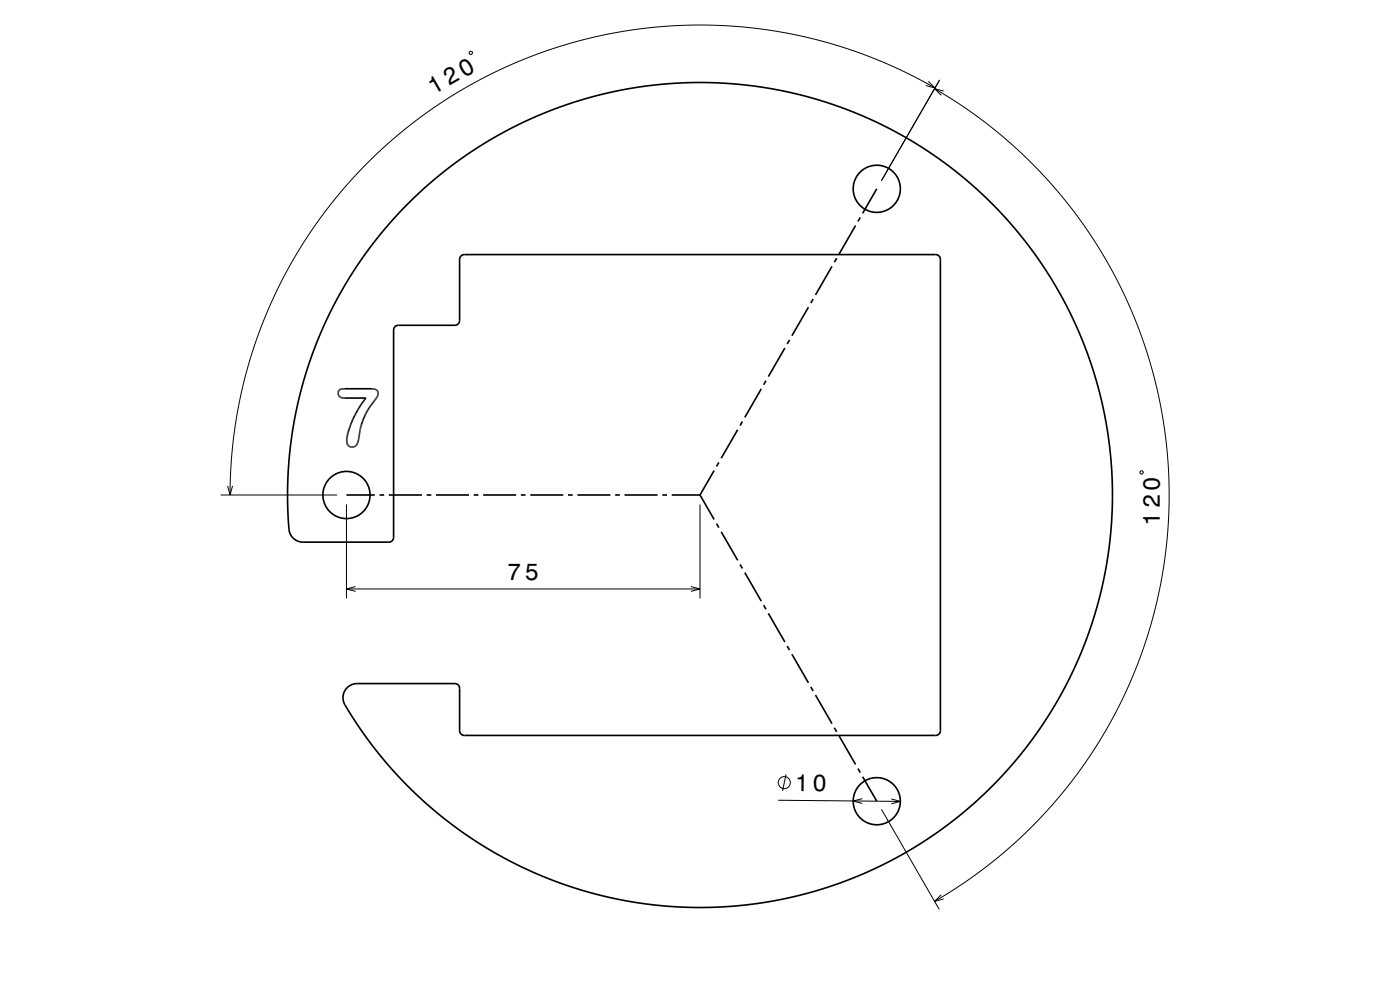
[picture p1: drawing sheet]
<svg xmlns="http://www.w3.org/2000/svg" width="297mm" height="210mm" viewBox="0 0 297 210" stroke-linecap="round" stroke-linejoin="round" font-family="sans-serif">
<defs><g id="words">
<text font-size="5.1" x="92" y="20.2" transform="rotate(-30 92 20.2)">120</text>
<g font-size="5">
<text x="246" y="111.5" transform="rotate(-90 246 111.5)">120</text>
<text x="107.6" y="122.9">75</text>
<text x="168.6" y="167.8" transform="rotate(1 168.6 167.8)">10</text>
</g>
</g></defs>
<g fill="none" stroke="#000" stroke-width=".21">
<path d="M99.6 11l.5-.1 .1 .5-.3 .2-.3-.1zM196.9 17.3l1.4 1.4-1.9-.6M198.3 18.8l5.4 3.4 5.3 3.8 5.1 4.1 4.4 4.1 3.9 4.2 4.4 5.1 4 5.5 3.6 5.7 3.2 5.9 2.6 5.7 2.3 6 2 6.2 1.6 6.9 1 5.9 .6 6.2 .3 6.7-.1 6.8-.7 7.2-1.1 6.4-1.5 6.3-1.8 6-2.4 6.3-2.7 5.9-3.1 5.8-3.5 5.7-3.7 5.1-4.3 5.2-4.4 4.7-4.6 4.3-5.2 4.2-5.1 3.7-5.5 3.4M198.3 18.7l-5.7-3.1-6.1-2.8-6.1-2.3-6.5-1.9-6.8-1.5-6.7-1.1-5.7-.5-6.8-.2-6.2 .2-6.7 .7-6.4 1.1-6.1 1.5-6.2 1.9-6.3 2.3-5.9 2.8-6 3.2-5.1 3.2-5.4 3.9-5.6 4.6-4.7 4.5-4.4 4.8-3.9 4.9-3.8 5.3-3.2 5.3-3.1 5.7-2.5 5.7-2.2 5.9-1.9 6.2-1.6 6.6-1.1 6.6-.6 6.5-.2 6.3M199.3 16.9l-12.3 21.4M200.2 19.3l-1.9-.5 1.4 1.4M242.1 99.9l.4 .2-.2 .5-.5-.3zM46.8 105h24.7M48.3 103.1l.5 1.9 .5-1.9M73.5 107v19.9M148.5 107v19.9M73.5 124.9h75"/>
<path d="M75.4 124.4l-1.9 .5 1.9 .6M146.6 124.4l1.9 .5-1.9 .6M165.1 169.7l25.9 .3M166.7 164.3l-.7 3.5M182.9 169.4l-1.9 .5 1.9 .5M187 171.7l12.3 21.2M189.1 169.5l1.9 .5-1.9 .5M199.7 189.8l-1.4 1.4 1.9-.5"/>
<circle cx="166.4" cy="166" r="1.28"/>
</g>
<g fill="none" stroke="#000" stroke-width=".35">
<path d="M86.5 43.2l5-4.6 5.2-4.2 5.6-3.7 5.9-3.4 6.1-2.8 6.3-2.4 6.2-1.9 6.4-1.4 5.9-.8 7.3-.5 7 .1 6.7 .7 6.6 1.1 6.8 1.8 6.2 2 6.4 2.8 6 3.1 5.7 3.6 5.4 4 5.1 4.4 4.8 4.8 4 4.8 4 5.5 3.7 5.9 3.3 6.5 2.4 5.7 2.1 6.4 1.6 6.6 1.2 7.2 .5 6.4 .1 7-.5 6.5-1.1 7.2-1.5 6.3-1.9 6.2-2.6 6.5-3 6.1-3.5 6-4.1 5.7-4.1 5-4.9 5-4.9 4.3-5.6 4.2-5.7 3.7-5.2 2.8-6.4 2.9-6.1 2.1-7 1.9-6.7 1.3-6.7 .7-6.7 .2-6.5-.3-6.5-.8-6.8-1.3-6.1-1.7-6.8-2.5-5.9-2.7-6.1-3.4-5.8-3.9-5-3.8-5.1-4.7-4.3-4.5-4.5-5.5-3.9-5.7a7.6 7.6 0 0 1-1.7-3.9 3 3 0 0 1 3-2.8h20.7l.5 .2 .4 .3 .1 .5v9l.3 .7 .6 .3h100.1l.7-.3 .3-.7v-100l-.1-.5-.4-.3-.4-.2h-100.1l-.5 .1-.3 .4-.2 .4v13.1l-.3 .7-.7 .3h-12l-.7 .3-.2 .4-.1 44.3-.2 .5-.3 .4-.5 .1h-18.4a3.3 3.3 0 0 1-2.9-3.8l-.2-4.3 .1-5.2 .3-5 .6-4.7 .7-4.2 1-4.4 1.5-5 1.3-3.8 1.8-4.7 1.9-4 2.2-4 2.4-4.1 2.5-3.7 3-4 3-3.4zM176.5 56.5l-3.5 6.1M177.5 54.8l-.5 .8M181.5 47.8l-3.5 6.1M182.5 46.1l-.5 .9M186 40.1l-3 5.1M166.5 73.8l-3.5 6.1M167.5 72.1l-.5 .9M171.5 65.2l-3.5 6M172.5 63.4l-.5 .9M71.9 82.8l1-.3h6a1.16 1.16 0 0 1 1.3 .7 1.16 1.16 0 0 1-.5 1.4l-1.1 1.4a14.3 14.3 0 0 0-2.5 7 1.61 1.61 0 0 1-1.5 1.8 1.43 1.43 0 0 1-1-2l.6-2.1 .9-2.2 1.2-2.2 1.3-1.9h-4.5a1.09 1.09 0 0 1-1.2-.4 1.09 1.09 0 0 1 0-1.2zM151.5 99.8l-3 5.2"/>
<path d="M152.5 98.1l-.5 .8M156.5 91.1l-3.5 6.1M157.5 89.4l-.5 .9M161.5 82.5l-3.5 6M162.5 80.8l-.5 .8M73.5 105h6M80.5 105h1M82.5 105h7M90.5 105h1M92.5 105h7M100.5 105h1M102.5 105h7"/>
<path d="M110.5 105h1M112.5 105h7M120.5 105h1M122.5 105h7M130.5 105h1M132.5 105h7M140.5 105h1M142.5 105h6M148.5 105l3 5.2M152 111.1l.5 .8M153 112.8l3.5 6.1M157 119.7l.5 .9"/>
<path d="M158 121.5l3.5 6M162 128.4l.5 .9M163 130.1l3.5 6.1M167 137l.5 .9M168 138.8l3.5 6M172 145.7l.5 .9M173 147.4l3.5 6.1M177 154.4l.5 .8M178 156.1l3.5 6.1M182 163l.5 .9M183 164.8l3 5.2"/>
<circle cx="186" cy="40" r="5"/>
<circle cx="73.5" cy="105" r="5"/>
<circle cx="186" cy="170" r="5"/>
</g>
<use href="#words"/>
</svg>
